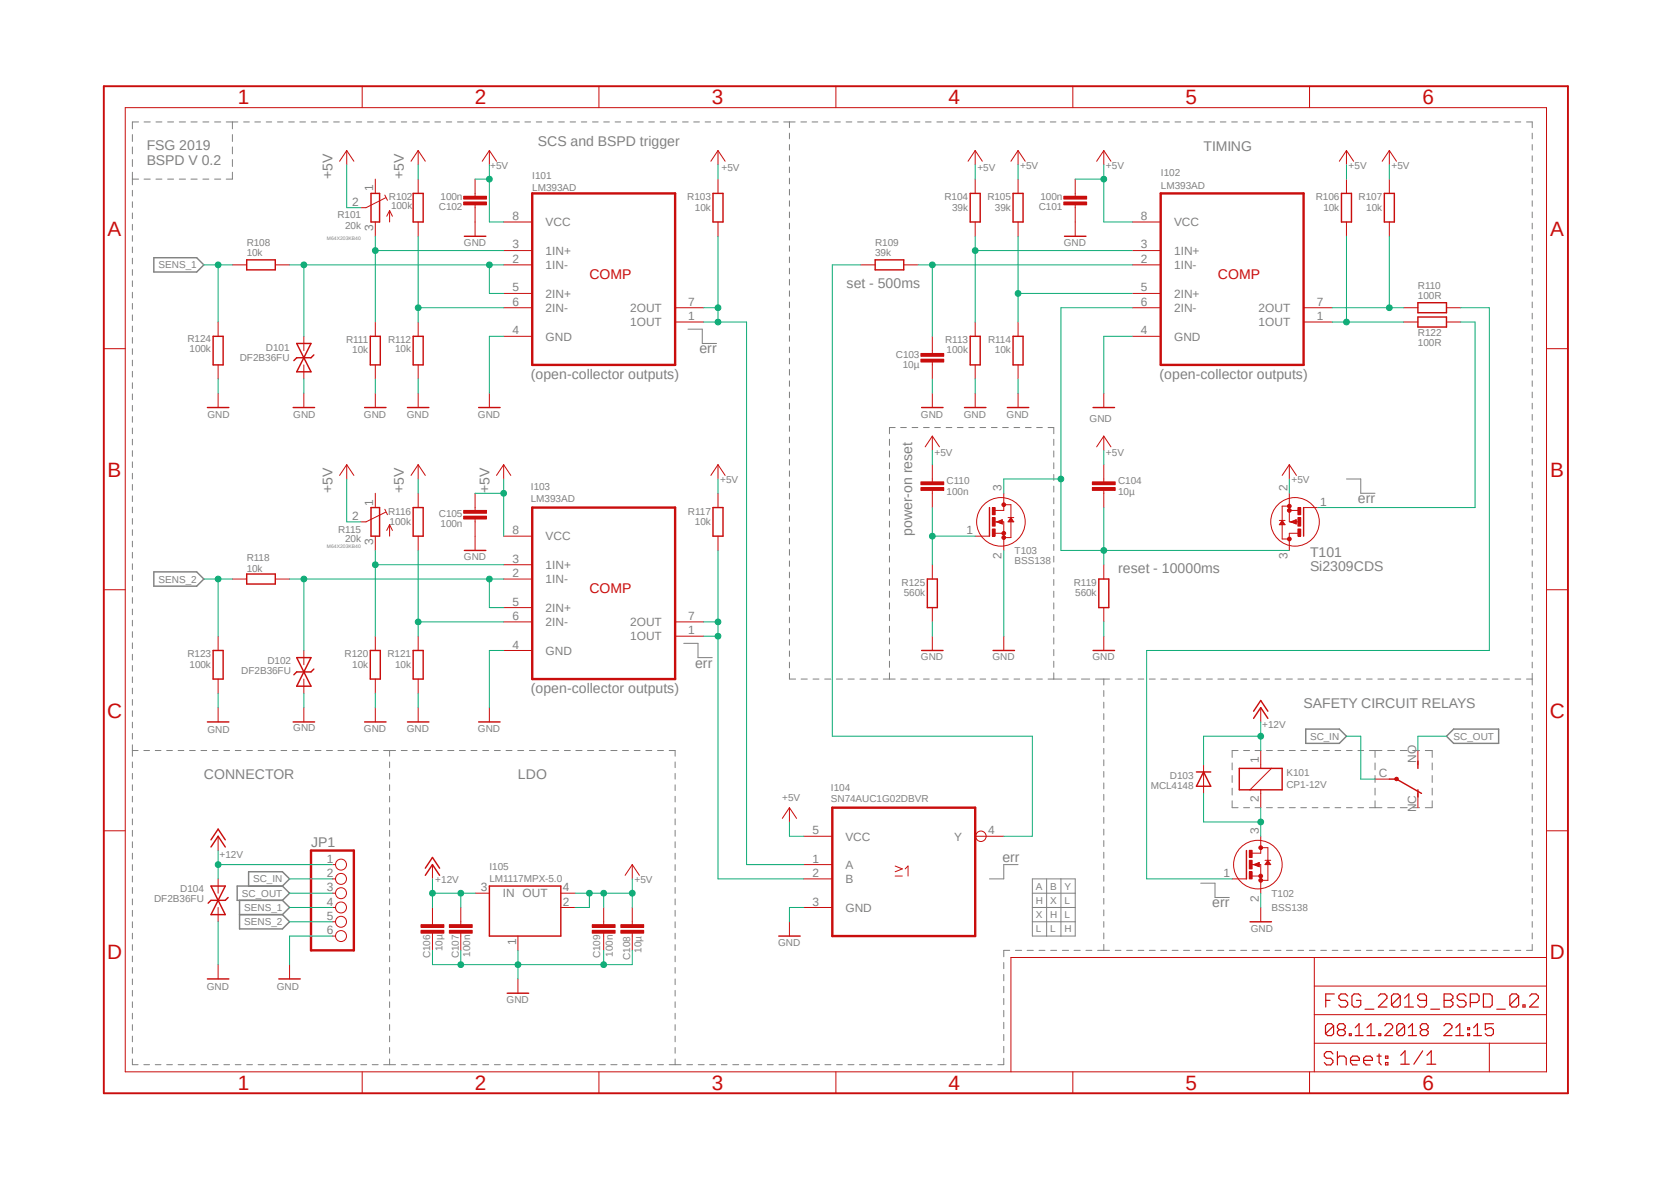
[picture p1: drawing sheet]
<svg xmlns="http://www.w3.org/2000/svg" width="297mm" height="210mm" viewBox="0 0 297 210" stroke-linecap="round" stroke-linejoin="round" font-family="sans-serif">
<defs><g id="words">
<g font-size="3.7" fill="#c90d0c">
<text x="42.3" y="18.5">1</text>
<text x="84.4" y="18.5">2</text>
<text x="126.5" y="18.5">3</text>
<text x="168.6" y="18.5">4</text>
<text x="210.7" y="18.5">5</text>
<text x="252.9" y="18.5">6</text>
<text x="19.1" y="41.9">A</text>
<text x="275.6" y="41.9">A</text>
<text x="19.1" y="84.7">B</text>
<text x="275.6" y="84.7">B</text>
<text x="19" y="127.6">C</text>
<text x="275.5" y="127.6">C</text>
<text x="19" y="170.4">D</text>
<text x="275.5" y="170.4">D</text>
<text x="42.3" y="193.7">1</text>
<text x="84.4" y="193.7">2</text>
<text x="126.5" y="193.7">3</text>
<text x="168.6" y="193.7">4</text>
<text x="210.7" y="193.7">5</text>
<text x="252.9" y="193.7">6</text>
</g>
<g font-size="2.5" fill="#808080">
<text x="26.1" y="26.6">FSG 2019</text>
<text x="26.1" y="29.3">BSPD V 0.2</text>
<text x="95.6" y="26">SCS and BSPD trigger</text>
<text x="213.9" y="26.8">TIMING</text>
<text x="59.1" y="31.8" transform="rotate(-90 59.1 31.8)">+5V</text>
<text x="71.8" y="31.8" transform="rotate(-90 71.8 31.8)">+5V</text>
<text x="150.5" y="51.1">set - 500ms</text>
<text x="124.3" y="62.8">err</text>
<text x="94.4" y="67.4">(open-collector outputs)</text>
<text x="206.1" y="67.4">(open-collector outputs)</text>
<text x="59.1" y="87.7" transform="rotate(-90 59.1 87.7)">+5V</text>
<text x="71.8" y="87.7" transform="rotate(-90 71.8 87.7)">+5V</text>
<text x="87" y="87.7" transform="rotate(-90 87 87.7)">+5V</text>
<text x="241.4" y="89.5">err</text>
<text x="162.2" y="95.3" transform="rotate(-90 162.2 95.3)">power-on reset</text>
<text x="198.8" y="101.9">reset - 10000ms</text>
<text x="232.9" y="99">T101</text>
<text x="232.9" y="101.5">Si2309CDS</text>
<text x="123.6" y="118.7">err</text>
<text x="94.4" y="123.2">(open-collector outputs)</text>
<text x="231.7" y="125.8">SAFETY CIRCUIT RELAYS</text>
<text x="36.2" y="138.5">CONNECTOR</text>
<text x="92.1" y="138.5">LDO</text>
<text x="55.3" y="150.5">JP1</text>
<text x="178.2" y="153.2">err</text>
<text x="215.5" y="161.3">err</text>
</g>
<g font-size="2.5" fill="#c90d0c">
<text x="104.8" y="49.6">COMP</text>
<text x="216.5" y="49.6">COMP</text>
<text x="104.8" y="105.5">COMP</text>
</g>
<g font-size="2.1" fill="#808080">
<text x="66.3" y="34" transform="rotate(-90 66.3 34)">1</text>
<text x="62.6" y="36.5">2</text>
<text x="66.3" y="41" transform="rotate(-90 66.3 41)">3</text>
<text x="91.1" y="39.1">8</text>
<text x="97" y="40.2">VCC</text>
<text x="202.8" y="39.1">8</text>
<text x="208.7" y="40.2">VCC</text>
<text x="91.1" y="44.2">3</text>
<text x="91.1" y="46.7">2</text>
<text x="97" y="45.3">1IN+</text>
<text x="97" y="47.8">1IN-</text>
<text x="202.8" y="44.2">3</text>
<text x="202.8" y="46.7">2</text>
<text x="208.7" y="45.3">1IN+</text>
<text x="208.7" y="47.8">1IN-</text>
<text x="91.1" y="51.8">5</text>
<text x="97" y="52.9">2IN+</text>
<text x="202.8" y="51.8">5</text>
<text x="208.7" y="52.9">2IN+</text>
<text x="91.1" y="54.3">6</text>
<text x="91.1" y="59.4">4</text>
<text x="97" y="55.5">2IN-</text>
<text x="112" y="55.5">2OUT</text>
<text x="112" y="58">1OUT</text>
<text x="122.3" y="54.3">7</text>
<text x="122.3" y="56.9">1</text>
<text x="202.8" y="54.3">6</text>
<text x="202.8" y="59.4">4</text>
<text x="208.7" y="55.5">2IN-</text>
<text x="223.7" y="55.5">2OUT</text>
<text x="223.7" y="58">1OUT</text>
<text x="234.1" y="54.3">7</text>
<text x="234.1" y="56.9">1</text>
<text x="97" y="60.5">GND</text>
<text x="208.7" y="60.5">GND</text>
<text x="66.3" y="89.9" transform="rotate(-90 66.3 89.9)">1</text>
<text x="178.1" y="87.3" transform="rotate(-90 178.1 87.3)">3</text>
<text x="228.9" y="87.3" transform="rotate(-90 228.9 87.3)">2</text>
<text x="234.7" y="89.9">1</text>
<text x="62.6" y="92.4">2</text>
<text x="91.1" y="95">8</text>
<text x="171.8" y="95">1</text>
<text x="66.3" y="96.9" transform="rotate(-90 66.3 96.9)">3</text>
<text x="91.1" y="100">3</text>
<text x="97" y="96.1">VCC</text>
<text x="97" y="101.1">1IN+</text>
<text x="178.1" y="99.4" transform="rotate(-90 178.1 99.4)">2</text>
<text x="228.9" y="99.4" transform="rotate(-90 228.9 99.4)">3</text>
<text x="91.1" y="102.6">2</text>
<text x="91.1" y="107.7">5</text>
<text x="97" y="103.7">1IN-</text>
<text x="91.1" y="110.2">6</text>
<text x="97" y="108.8">2IN+</text>
<text x="97" y="111.3">2IN-</text>
<text x="112" y="111.3">2OUT</text>
<text x="112" y="113.8">1OUT</text>
<text x="122.3" y="110.2">7</text>
<text x="122.3" y="112.7">1</text>
<text x="91.1" y="115.3">4</text>
<text x="97" y="116.4">GND</text>
<text x="223.8" y="135.6" transform="rotate(-90 223.8 135.6)">1</text>
<text x="251.7" y="135.6" transform="rotate(-90 251.7 135.6)">NO</text>
<text x="223.8" y="142.5" transform="rotate(-90 223.8 142.5)">2</text>
<text x="245.1" y="138.1">C</text>
<text x="144.4" y="148.3">5</text>
<text x="150.3" y="149.4">VCC</text>
<text x="169.6" y="149.4">Y</text>
<text x="175.7" y="148.3">4</text>
<text x="223.8" y="148.3" transform="rotate(-90 223.8 148.3)">3</text>
<text x="251.7" y="144.4" transform="rotate(-90 251.7 144.4)">NC</text>
<text x="58.1" y="153.3">1</text>
<text x="58.1" y="155.9">2</text>
<text x="144.4" y="153.3">1</text>
<text x="144.4" y="155.9">2</text>
<text x="150.3" y="154.4">A</text>
<text x="217.5" y="155.9">1</text>
<text x="58.1" y="158.4">3</text>
<text x="58.1" y="161">4</text>
<text x="85.5" y="158.4">3</text>
<text x="89.4" y="159.5">IN OUT</text>
<text x="100.1" y="158.4">4</text>
<text x="100.1" y="161">2</text>
<text x="144.4" y="161">3</text>
<text x="150.3" y="157">B</text>
<text x="223.8" y="160.3" transform="rotate(-90 223.8 160.3)">2</text>
<text x="58.1" y="163.5">5</text>
<text x="58.1" y="166">6</text>
<text x="91.7" y="167.9" transform="rotate(-90 91.7 167.9)">1</text>
<text x="150.3" y="162.1">GND</text>
</g>
<g font-size="1.8" fill="#808080">
<text x="69.1" y="35.6">R102</text>
<text x="78.3" y="35.5">100n</text>
<text x="87.1" y="30.1">+5V</text>
<text x="94.6" y="33.9">LM393AD</text>
<text x="94.6" y="31.8">I101</text>
<text x="122.2" y="35.6">R103</text>
<text x="128.3" y="30.3">+5V</text>
<text x="167.9" y="35.6">R104</text>
<text x="173.7" y="30.3">+5V</text>
<text x="175.5" y="35.6">R105</text>
<text x="181.4" y="30.1">+5V</text>
<text x="185" y="35.5">100n</text>
<text x="196.6" y="30.1">+5V</text>
<text x="206.4" y="33.6">LM393AD</text>
<text x="206.4" y="31.3">I102</text>
<text x="233.9" y="35.6">R106</text>
<text x="239.7" y="30.1">+5V</text>
<text x="241.5" y="35.6">R107</text>
<text x="247.4" y="30.1">+5V</text>
<text x="60" y="38.8">R101</text>
<text x="61.3" y="40.7">20k</text>
<text x="69.5" y="37.2">100k</text>
<text x="78" y="37.3">C102</text>
<text x="123.5" y="37.4">10k</text>
<text x="169.2" y="37.4">39k</text>
<text x="176.9" y="37.4">39k</text>
<text x="184.7" y="37.3">C101</text>
<text x="235.2" y="37.4">10k</text>
<text x="242.9" y="37.4">10k</text>
<text x="28.2" y="47.7">SENS_1</text>
<text x="43.9" y="45.6">10k</text>
<text x="43.9" y="43.8">R108</text>
<text x="82.5" y="43.8">GND</text>
<text x="155.6" y="45.6">39k</text>
<text x="155.6" y="43.8">R109</text>
<text x="189.1" y="43.8">GND</text>
<text x="252" y="51.4">R110</text>
<text x="252" y="53.2">100R</text>
<text x="252" y="59.8">R122</text>
<text x="33.3" y="60.7">R124</text>
<text x="33.7" y="62.6">100k</text>
<text x="42.6" y="64.2">DF2B36FU</text>
<text x="47.3" y="62.4">D101</text>
<text x="61.5" y="61">R111</text>
<text x="62.6" y="62.8">10k</text>
<text x="69" y="61">R112</text>
<text x="70.2" y="62.6">10k</text>
<text x="159.3" y="63.7">C103</text>
<text x="160.5" y="65.5">10µ</text>
<text x="168" y="61">R113</text>
<text x="168.3" y="62.8">100k</text>
<text x="175.6" y="61">R114</text>
<text x="176.9" y="62.8">10k</text>
<text x="252" y="61.6">100R</text>
<text x="36.9" y="74.3">GND</text>
<text x="52.1" y="74.3">GND</text>
<text x="64.7" y="74.2">GND</text>
<text x="72.3" y="74.2">GND</text>
<text x="85" y="74.2">GND</text>
<text x="163.7" y="74.2">GND</text>
<text x="171.3" y="74.2">GND</text>
<text x="178.9" y="74.2">GND</text>
<text x="193.7" y="75">GND</text>
<text x="166.1" y="81.1">+5V</text>
<text x="196.6" y="81.1">+5V</text>
<text x="94.4" y="89.2">LM393AD</text>
<text x="94.4" y="87.2">I103</text>
<text x="128" y="85.9">+5V</text>
<text x="168.3" y="86">C110</text>
<text x="168.3" y="88.1">100n</text>
<text x="198.8" y="86">C104</text>
<text x="198.8" y="88.1">10µ</text>
<text x="229.6" y="85.9">+5V</text>
<text x="60.1" y="94.7">R115</text>
<text x="69" y="91.5">R116</text>
<text x="69.3" y="93.3">100k</text>
<text x="78" y="91.9">C105</text>
<text x="78.3" y="93.6">100n</text>
<text x="122.3" y="91.5">R117</text>
<text x="123.5" y="93.3">10k</text>
<text x="43.9" y="101.6">10k</text>
<text x="43.9" y="99.7">R118</text>
<text x="61.3" y="96.3">20k</text>
<text x="82.5" y="99.6">GND</text>
<text x="180.3" y="98.5">T103</text>
<text x="180.3" y="100.2">BSS138</text>
<text x="28.2" y="103.5">SENS_2</text>
<text x="160.3" y="104.1">R125</text>
<text x="160.7" y="106">560k</text>
<text x="190.9" y="104.1">R119</text>
<text x="191.1" y="106">560k</text>
<text x="33.3" y="116.8">R123</text>
<text x="33.7" y="118.7">100k</text>
<text x="42.9" y="119.8">DF2B36FU</text>
<text x="47.5" y="118">D102</text>
<text x="61.3" y="116.8">R120</text>
<text x="62.6" y="118.7">10k</text>
<text x="68.9" y="116.8">R121</text>
<text x="70.2" y="118.7">10k</text>
<text x="163.7" y="117.4">GND</text>
<text x="176.4" y="117.4">GND</text>
<text x="194.2" y="117.4">GND</text>
<text x="36.9" y="130.2">GND</text>
<text x="52.1" y="130">GND</text>
<text x="64.7" y="130.1">GND</text>
<text x="72.3" y="130.1">GND</text>
<text x="85" y="130.1">GND</text>
<text x="224.4" y="129.3">+12V</text>
<text x="232.9" y="131.5">SC_IN</text>
<text x="258.4" y="131.5">SC_OUT</text>
<text x="228.7" y="138">K101</text>
<text x="139" y="142.3">+5V</text>
<text x="147.7" y="142.5">SN74AUC1G02DBVR</text>
<text x="147.7" y="140.5">I104</text>
<text x="204.6" y="140.2">MCL4148</text>
<text x="208" y="138.4">D103</text>
<text x="228.7" y="140.1">CP1-12V</text>
<text x="39" y="152.4">+12V</text>
<text x="87" y="154.7">I105</text>
<text x="27.4" y="160.4">DF2B36FU</text>
<text x="32" y="158.6">D104</text>
<text x="43" y="159.4">SC_OUT</text>
<text x="43.4" y="161.9">SENS_1</text>
<text x="45" y="156.8">SC_IN</text>
<text x="77.4" y="157">+12V</text>
<text x="87" y="156.7">LM1117MPX-5.0</text>
<text x="112.8" y="157">+5V</text>
<text x="184.1" y="160.7">H</text>
<text x="184.1" y="158.1">A</text>
<text x="186.7" y="160.7">X</text>
<text x="186.7" y="158.1">B</text>
<text x="189.2" y="160.7">L</text>
<text x="189.2" y="158.1">Y</text>
<text x="226" y="161.9">BSS138</text>
<text x="226" y="159.4">T102</text>
<text x="43.4" y="164.5">SENS_2</text>
<text x="184.1" y="165.7">L</text>
<text x="184.1" y="163.2">X</text>
<text x="186.7" y="165.7">L</text>
<text x="186.7" y="163.2">H</text>
<text x="189.2" y="165.7">H</text>
<text x="189.2" y="163.2">L</text>
<text x="222.3" y="165.6">GND</text>
<text x="76.5" y="170.3" transform="rotate(-90 76.5 170.3)">C106</text>
<text x="78.7" y="169.1" transform="rotate(-90 78.7 169.1)">10µ</text>
<text x="81.6" y="170.3" transform="rotate(-90 81.6 170.3)">C107</text>
<text x="83.6" y="170" transform="rotate(-90 83.6 170)">100n</text>
<text x="106.7" y="170.3" transform="rotate(-90 106.7 170.3)">C109</text>
<text x="109" y="170" transform="rotate(-90 109 170)">100n</text>
<text x="112" y="170.6" transform="rotate(-90 112 170.6)">C108</text>
<text x="114" y="169.3" transform="rotate(-90 114 169.3)">10µ</text>
<text x="138.3" y="168.1">GND</text>
<text x="36.7" y="175.9">GND</text>
<text x="49.2" y="175.9">GND</text>
<text x="90" y="178.3">GND</text>
</g>
<g font-size=".9" fill="#808080">
<text x="58.1" y="42.6">M64X203KB40</text>
<text x="58.1" y="97.5">M64X203KB40</text>
</g>
</g></defs>
<path d="M17.9 15l261.2 179.9M279.1 15l-261.2 179.9" fill="none" stroke="#fff" stroke-width=".18"/>
<g fill="none" stroke="#808080" stroke-width=".18">
<path d="M23.5 23.9v1.2M23.5 26.1v1.2M23.5 28.4v1.2M23.5 30.6v2.3M23.5 33.8v1M23.5 35.9v1M23.5 37.8v1.1M23.5 39.9v1M23.5 31.8h1.1M24.6 21.7h-1.1v1.2M25.6 21.7h1.1M25.6 31.8h1.1"/>
<path d="M27.7 21.7h1.1M27.7 31.8h1.1M29.8 21.7h1.1M29.8 31.8h1.1M31.9 21.7h1.1M31.9 31.8h1.1M33.9 21.7h1.1M33.9 31.8h1.1M36.1 21.7h1M36.1 31.8h1M38.1 21.7h1.1M38.1 31.8h1.1"/>
<path d="M40.2 21.7h2.1M41.3 30.6v1.2h-1.1M41.3 21.7v1.2M41.3 23.9v1.2M41.3 26.1v1.2M41.3 28.4v1.2M43.3 21.7h1M45.3 21.7h1M47.3 21.7h1M49.3 21.7h1M51.3 21.7h1M53.3 21.7h1"/>
<path d="M55.3 21.7h1M57.3 21.7h1M59.3 21.7h1M61.3 21.7h1M63.3 21.7h1M65.3 21.7h1M67.3 21.7h1M69.3 21.7h1M71.3 21.7h1M73.3 21.7h1M75.3 21.7h1M77.3 21.7h1"/>
<path d="M79.3 21.7h1M81.3 21.7h1M83.3 21.7h1M85.3 21.7h1M87.3 21.7h1M89.3 21.7h1M91.3 21.7h1M93.3 21.7h1M95.3 21.7h1M97.3 21.7h1M99.3 21.7h1M101.3 21.7h1"/>
<path d="M103.3 21.7h1M105.3 21.7h1M107.3 21.7h1M109.3 21.7h1M111.3 21.7h1M113.3 21.7h1M115.3 21.7h1M117.3 21.7h1M119.3 21.7h1M121.3 21.7h1M123.3 21.7h1M125.3 21.7h1"/>
<path d="M127.3 21.7h1M129.3 21.7h1M131.3 21.7h1M133.3 21.7h1M135.3 21.7h1.1M137.3 21.7h1M139.3 21.7h2M140.3 21.7v1M140.3 23.7v1M140.3 25.7v1M140.3 27.7v1M140.3 29.7v1"/>
<path d="M140.3 31.7v1M140.3 33.7v1M140.3 35.7v1M140.3 37.7v1M140.3 39.7v1M142.4 21.7h1M144.4 21.7h1M146.4 21.7h1M148.4 21.7h1M150.4 21.7h1M152.4 21.7h1.1M154.4 21.7h1"/>
<path d="M156.5 21.7h1M158.5 21.7h1M160.5 21.7h1M162.5 21.7h1M164.5 21.7h1M166.5 21.7h1.1M168.6 21.7h1M170.6 21.7h1M172.6 21.7h1M174.6 21.7h1M176.6 21.7h1M178.6 21.7h1.1"/>
<path d="M180.6 21.7h1M182.7 21.7h1M184.7 21.7h1M186.7 21.7h1M188.7 21.7h1M190.7 21.7h1M192.7 21.7h1.1M194.8 21.7h1M196.8 21.7h1M198.8 21.7h1M200.8 21.7h1M202.8 21.7h1"/>
<path d="M204.8 21.7h1.1M206.8 21.7h1.1M208.9 21.7h1M210.9 21.7h1M212.9 21.7h1M214.9 21.7h1M216.9 21.7h1M218.9 21.7h1.1M221 21.7h1M223 21.7h1M225 21.7h1M227 21.7h1"/>
<path d="M229 21.7h1M231.1 21.7h1M233 21.7h1.1M235.1 21.7h1M237.1 21.7h1M239.1 21.7h1M241.1 21.7h1M243.1 21.7h1M245.1 21.7h1.1M247.2 21.7h1M249.2 21.7h1M251.2 21.7h1"/>
<path d="M253.2 21.7h1M255.2 21.7h1M257.3 21.7h1M259.2 21.7h1.1M261.3 21.7h1M263.3 21.7h1M265.3 21.7h1M267.3 21.7h1M269.3 21.7h1M271.4 21.7h1v1M272.4 23.7v1M272.4 25.7v1"/>
<path d="M272.4 27.7v1M272.4 29.7v1M272.4 31.7v1M272.4 33.7v1M272.4 35.7v1M272.4 37.7v1M272.4 39.7v1M23.5 41.9v1M23.5 43.9v1M23.5 45.9v1M23.5 47.9v1M23.5 49.9v1"/>
<path d="M23.5 51.9v1.1M23.5 53.9v1M23.5 56v1M23.5 58v1M23.5 60v1M122.3 58.5h2.5v2.5h2.6M140.3 41.7v1M140.3 43.7v1M140.3 45.7v1M140.3 47.7v1M140.3 49.7v1M140.3 51.7v1"/>
<path d="M140.3 53.7v1M140.3 55.7v1M140.3 57.7v1M140.3 59.7v1M272.4 41.7v1M272.4 43.7v1M272.4 45.7v1M272.4 47.7v1M272.4 49.7v1M272.4 51.7v1M272.4 53.7v1M272.4 55.7v1"/>
<path d="M272.4 57.7v1M272.4 59.7v1M23.5 62v1M23.5 64v1M23.5 66v1M23.5 68v1M23.5 70v1M23.5 72.1v1M23.5 74v1.1M23.5 76.1v1M23.5 78.1v1M140.3 61.7v1"/>
<path d="M140.3 63.7v1M140.3 65.7v1M140.3 67.7v1M140.3 69.7v1M140.3 71.7v1M140.3 73.7v1M140.3 75.7v1M140.3 77.7v1M140.3 79.7v1M158.1 78.1v1.1M159.1 76h-1v1.1M160.1 76h1"/>
<path d="M162.1 76h1M164.2 76h1M166.2 76h1M168.2 76h1M170.2 76h1M172.2 76h1M174.2 76h1M176.2 76h1M178.2 76h1M180.3 76h1M182.3 76h1M184.3 76h1"/>
<path d="M186.3 76h1v1.1M187.3 78.1v1.1M272.4 61.7v1M272.4 63.7v1M272.4 65.7v1M272.4 67.7v1M272.4 69.7v1M272.4 71.7v1M272.4 73.7v1M272.4 75.7v1M272.4 77.7v1M272.4 79.7v1"/>
<path d="M23.5 80.1v1M23.5 82.1v1M23.5 84.1v1M23.5 86.1v1M23.5 88.1v1.1M23.5 90.1v1M23.5 92.2v1M23.5 94.1v1.1M23.5 96.2v1M23.5 98.2v1M140.3 81.7v1M140.3 83.7v1"/>
<path d="M140.3 85.7v1M140.3 87.7v1M140.3 89.7v1M140.3 91.7v1M140.3 93.7v1M140.3 95.7v1M140.3 97.7v1M140.3 99.7v1M158.1 80.1v1.1M158.1 82.3v1M158.1 84.3v1.1M158.1 86.4v1.1"/>
<path d="M158.1 88.5v1M158.1 90.6v1M158.1 92.6v1.1M158.1 94.7v1.1M158.1 96.8v1M158.1 98.8v1.1M187.3 80.1v1.1M187.3 82.3v1M187.3 84.3v1.1M187.3 86.4v1.1M187.3 88.5v1M187.3 90.6v1"/>
<path d="M187.3 92.6v1.1M187.3 94.7v1.1M187.3 96.8v1M187.3 98.8v1.1M239.3 85.1h2.6v2.6h2.5M272.4 81.7v1M272.4 83.7v1M272.4 85.7v1M272.4 87.7v1M272.4 89.7v1M272.4 91.7v1M272.4 93.7v1"/>
<path d="M272.4 95.7v1M272.4 97.7v1M272.4 99.7v1M23.5 100.2v1M23.5 102.2v1M23.5 104.2v1M23.5 106.2v1M23.5 108.2v1.1M23.5 110.2v1.1M23.5 112.3v1M23.5 114.3v1M23.5 116.3v1"/>
<path d="M23.5 118.3v1M121.5 114.3h2.6v2.6h2.5M140.3 119.7v1h1.1M140.3 101.7v1M140.3 103.7v1M140.3 105.7v1M140.3 107.7v1M140.3 109.7v1M140.3 111.7v1M140.3 113.7v1M140.3 115.7v1M140.3 117.7v1"/>
<path d="M158.1 100.9v1.1M158.1 103v1.1M158.1 105.1v1.1M158.1 107.1v1.1M158.1 109.2v1.1M158.1 111.3v1.1M158.1 113.4v1.1M158.1 115.4v1.1M158.1 117.5v1.1M158.1 119.6v1.1M187.3 100.9v1.1M187.3 103v1.1"/>
<path d="M187.3 105.1v1.1M187.3 107.1v1.1M187.3 109.2v1.1M187.3 111.3v1.1M187.3 113.4v1.1M187.3 115.4v1.1M187.3 117.5v1.1M187.3 119.6v1.1M272.4 101.7v1M272.4 103.7v1M272.4 105.7v1M272.4 107.7v1"/>
<path d="M272.4 109.7v1M272.4 111.7v1M272.4 113.7v1M272.4 115.7v1M272.4 117.7v1M272.4 119.7v2.1M23.5 120.3v1M23.5 122.3v1M23.5 124.3v1M23.5 126.3v1M23.5 128.4v1M23.5 130.3v1.1"/>
<path d="M23.5 132.4v2M23.5 135.4v1M23.5 137.5v1M23.5 139.5v1M23.5 133.4h1.1M25.6 133.4h1M27.6 133.4h1M29.6 133.4h1M31.7 133.4h1M33.7 133.4h1M35.7 133.4h1M37.8 133.4h1"/>
<path d="M39.8 133.4h1M41.8 133.4h1M43.9 133.4h1M45.9 133.4h1M47.9 133.4h1M49.9 133.4h1.1M52 133.4h1M54 133.4h1M56 133.4h1.1M58 133.4h1.1M60.1 133.4h1M62.1 133.4h1.1"/>
<path d="M64.1 133.4h1.1M66.2 133.4h1M68.2 133.4h2.1M69.3 133.4v1M69.3 135.4v1M69.3 137.5v1M69.3 139.5v1M71.3 133.4h1.1M73.4 133.4h1.1M75.4 133.4h1.1M77.5 133.4h1.1M79.6 133.4h1.1"/>
<path d="M81.7 133.4h1M83.7 133.4h1.1M85.8 133.4h1.1M87.9 133.4h1M90 133.4h1M92 133.4h1.1M94.1 133.4h1.1M96.2 133.4h1M98.3 133.4h1M100.3 133.4h1.1M102.4 133.4h1.1M104.4 133.4h1.1"/>
<path d="M106.5 133.4h1.1M108.6 133.4h1.1M110.7 133.4h1M112.7 133.4h1.1M114.8 133.4h1.1M116.9 133.4h1M119 133.4h1v1M120 135.4v1M120 137.5v1M120 139.5v1M142.4 120.7h1.1M144.5 120.7h1.1"/>
<path d="M146.6 120.7h1.1M148.7 120.7h1.1M150.7 120.7h1.1M152.9 120.7h1M154.9 120.7h1.1M157 120.7h2.1M160.1 120.7h1M162.1 120.7h1M164.2 120.7h1M166.2 120.7h1M168.2 120.7h1M170.2 120.7h1"/>
<path d="M172.2 120.7h1M174.2 120.7h1M176.2 120.7h1M178.2 120.7h1M180.3 120.7h1M182.3 120.7h1M184.3 120.7h1M186.3 120.7h2.5M189.8 120.7h1.5M192.2 120.7h1.5M194.7 120.7h2.5M196.2 120.7v1.1"/>
<path d="M196.2 122.7v1.1M196.2 124.8v1.1M196.2 126.8v1.1M196.2 128.9v1.1M196.2 130.9v1.1M196.2 133v1M196.2 135v1.1M196.2 137.1v1M196.2 139.1v1.1M198.2 120.7h1.1M200.3 120.7h1M202.3 120.7h1"/>
<path d="M204.3 120.7h1.1M206.3 120.7h1.1M208.4 120.7h1M210.4 120.7h1.1M212.4 120.7h1.1M214.5 120.7h1M216.5 120.7h1M218.5 120.7h1.1M219 135.6v1.2M219 137.8v1.3M220.1 133.4h-1.1v1.2M220.6 120.7h1"/>
<path d="M221.1 133.4h1M222.6 120.7h1M223.1 133.4h1.1M224.6 120.7h1.1M225.1 133.4h1.1M226.6 120.7h1.1M227.2 133.4h1M228.7 120.7h1M229.2 133.4h1M230.7 120.7h1M231.2 133.4h1M232.7 120.7h1.1"/>
<path d="M233.3 133.4h1M234.8 120.7h1M235.3 133.4h1M236.8 120.7h1M237.3 133.4h1M238.8 120.7h1.1M239.3 133.4h1.1M240.9 120.7h1M241.4 133.4h1M242.9 120.7h1M243.4 133.4h2.3M244.4 133.4v1.2"/>
<path d="M244.4 135.6v1.2M244.4 137.8v1.3M244.9 120.7h1.1M246.7 133.4h1.2M247 120.7h1M248.9 133.4h1.2M249 120.7h1M251 120.7h1M251.1 133.4h1.2M253.1 120.7h1M253.4 133.4h1.2v1.2M254.6 135.6v1.2"/>
<path d="M254.6 137.8v1.3M255.1 120.7h1M257.1 120.7h1M259.2 120.7h1M261.2 120.7h1M263.2 120.7h1M265.3 120.7h1M267.3 120.7h1M269.3 120.7h1M271.4 120.7h1M272.4 122.7v1.1M272.4 124.8v1.1"/>
<path d="M272.4 126.8v1.1M272.4 128.9v1.1M272.4 130.9v1.1M272.4 133v1M272.4 135v1.1M272.4 137.1v1M272.4 139.1v1.1M23.5 141.5v1M23.5 143.6v1M23.5 145.5v1.1M23.5 147.6v1M23.5 149.6v1.1"/>
<path d="M23.5 151.6v1.1M23.5 153.7v1M23.5 155.7v1.1M23.5 157.7v1.1M23.5 159.8v1M69.3 141.5v1M69.3 143.6v1M69.3 145.5v1.1M69.3 147.6v1M69.3 149.6v1.1M69.3 151.6v1.1M69.3 153.7v1"/>
<path d="M69.3 155.7v1.1M69.3 157.7v1.1M69.3 159.8v1M120 141.5v1M120 143.6v1M120 145.5v1.1M120 147.6v1M120 149.6v1.1M120 151.6v1.1M120 153.7v1M120 155.7v1.1M120 157.7v1.1"/>
<path d="M120 159.8v1M181 153.7h-2.6v2.5h-2.5M183.5 156.2h7.6v10.2h-7.6zM183.5 158.7h7.6M186.1 156.2v10.2M188.6 156.2v10.2M196.2 141.2v1M196.2 143.3v1M196.2 145.3v1M196.2 147.4v1M196.2 149.4v1.1M196.2 151.5v1"/>
<path d="M196.2 153.5v1.1M196.2 155.6v1M196.2 157.6v1.1M196.2 159.7v1M213.4 157h2.6v2.5h2.5M219 140.1v1.2M219 142.3v1.3h1.1M221.1 143.6h1M223.1 143.6h1.1M225.1 143.6h1.1M227.2 143.6h1M229.2 143.6h1"/>
<path d="M231.2 143.6h1M233.3 143.6h1M235.3 143.6h1M237.3 143.6h1M239.3 143.6h1.1M241.4 143.6h1M243.4 143.6h2.3M244.4 140.1v1.2M244.4 142.3v1.3M246.7 143.6h1.2M248.9 143.6h1.2M251.1 143.6h1.2"/>
<path d="M254.6 140.1v1.2M254.6 142.3v1.3h-1.2M272.4 141.2v1M272.4 143.3v1M272.4 145.3v1M272.4 147.4v1M272.4 149.4v1.1M272.4 151.5v1M272.4 153.5v1.1M272.4 155.6v1M272.4 157.6v1.1M272.4 159.7v1"/>
<path d="M23.5 161.8v1.1M23.5 163.8v1.1M23.5 165.9v1M23.5 167.9v1M23.5 169.9v1M23.5 172v1M23.5 174v1M23.5 176v1M23.5 178.1v1M69.3 161.8v1.1M69.3 163.8v1.1M69.3 165.9v1"/>
<path d="M69.3 167.9v1M69.3 169.9v1M69.3 172v1M69.3 174v1M69.3 176v1M69.3 178.1v1M120 161.8v1.1M120 163.8v1.1M120 165.9v1M120 167.9v1M120 169.9v1M120 172v1"/>
<path d="M120 174v1M120 176v1M120 178.1v1M178.4 171.1v1.1M178.4 173.2v1.1M178.4 175.3v1.1M178.4 177.5v1.1M178.4 179.6v1.1M179.5 168.9h-1.1v1.2M180.5 168.9h1.1M182.6 168.9h1.1M183.5 161.3h7.6"/>
<path d="M183.5 163.8h7.6M184.7 168.9h1.1M186.8 168.9h1M188.8 168.9h1.1M190.9 168.9h1.1M193 168.9h1.1M195.1 168.9h2.1M196.2 161.7v1.1M196.2 163.8v1M196.2 165.8v1.1M196.2 167.9v1M198.2 168.9h1.1"/>
<path d="M200.3 168.9h1M202.3 168.9h1M204.3 168.9h1.1M206.3 168.9h1.1M208.4 168.9h1M210.4 168.9h1.1M212.4 168.9h1.1M214.5 168.9h1M216.5 168.9h1M218.5 168.9h1.1M220.6 168.9h1M222.6 168.9h1"/>
<path d="M224.6 168.9h1.1M226.6 168.9h1.1M228.7 168.9h1M230.7 168.9h1M232.7 168.9h1.1M234.8 168.9h1M236.8 168.9h1M238.8 168.9h1.1M240.9 168.9h1M242.9 168.9h1M244.9 168.9h1.1M247 168.9h1"/>
<path d="M249 168.9h1M251 168.9h1M253.1 168.9h1M255.1 168.9h1M257.1 168.9h1M259.2 168.9h1M261.2 168.9h1M263.2 168.9h1M265.3 168.9h1M267.3 168.9h1M269.3 168.9h1M272.4 167.9v1h-1"/>
<path d="M272.4 161.7v1.1M272.4 163.8v1M272.4 165.8v1.1M23.5 188.2v1h1.1M23.5 180.1v1M23.5 182.1v1M23.5 184.1v1.1M23.5 186.2v1M25.6 189.2h1M27.6 189.2h1M29.6 189.2h1M31.7 189.2h1"/>
<path d="M33.7 189.2h1M35.7 189.2h1M37.8 189.2h1M39.8 189.2h1M41.8 189.2h1M43.9 189.2h1M45.9 189.2h1M47.9 189.2h1M49.9 189.2h1.1M52 189.2h1M54 189.2h1M56 189.2h1.1"/>
<path d="M58 189.2h1.1M60.1 189.2h1M62.1 189.2h1.1M64.1 189.2h1.1M66.2 189.2h1M68.2 189.2h2.1M69.3 180.1v1M69.3 182.1v1M69.3 184.1v1.1M69.3 186.2v1M69.3 188.2v1M71.3 189.2h1.1"/>
<path d="M73.4 189.2h1.1M75.4 189.2h1.1M77.5 189.2h1.1M79.6 189.2h1.1M81.7 189.2h1M83.7 189.2h1.1M85.8 189.2h1.1M87.9 189.2h1M90 189.2h1M92 189.2h1.1M94.1 189.2h1.1M96.2 189.2h1"/>
<path d="M98.3 189.2h1M100.3 189.2h1.1M102.4 189.2h1.1M104.4 189.2h1.1M106.5 189.2h1.1M108.6 189.2h1.1M110.7 189.2h1M112.7 189.2h1.1M114.8 189.2h1.1M116.9 189.2h1M119 189.2h2.1M120 180.1v1"/>
<path d="M120 182.1v1M120 184.1v1.1M120 186.2v1M120 188.2v1M122.1 189.2h1M124.1 189.2h1.1M126.1 189.2h1.1M128.2 189.2h1M130.3 189.2h1M132.3 189.2h1M134.4 189.2h1M136.4 189.2h1.1"/>
<path d="M138.5 189.2h1M140.5 189.2h1.1M142.5 189.2h1.1M144.6 189.2h1.1M146.6 189.2h1.1M148.7 189.2h1M150.7 189.2h1.1M152.8 189.2h1M154.9 189.2h1M156.9 189.2h1M158.9 189.2h1.1M161 189.2h1"/>
<path d="M163 189.2h1.1M165.1 189.2h1M167.1 189.2h1.1M169.2 189.2h1M171.2 189.2h1.1M173.3 189.2h1M175.3 189.2h1.1M178.4 181.7v1.1M178.4 183.9v1.1M178.4 186v1.1M178.4 188.1v1.1h-1"/>
</g>
<path d="M27.3 45.8h7.7l1.2 1.3-1.2 1.2h-7.7zM27.3 101.6h7.7l1.2 1.3-1.2 1.3h-7.7zM232.1 129.6h6l1.2 1.3-1.2 1.2h-6zM257.1 130.9l1.3-1.3h8v2.5h-8zM44.2 157.5v-2.6h6l1.3 1.3-1.3 1.3M50.2 157.5h-8v2.5h8M50.2 157.5l1.3 1.2-1.3 1.3M42.6 162.6h7.6M42.6 160v5.1h7.6l1.3-1.3-1.3-1.2M50.2 160l1.3 1.3-1.3 1.3" fill="none" stroke="#808080" stroke-width=".25"/>
<g fill="none" stroke="#c90d0c" stroke-width=".18">
<path d="M74.3 31.8v2.6M74.3 39.5v2.5M84.5 34.4v.5M84.5 36.4v.5M84.5 39.5v2.5M89.5 39.5h5.1M74.3 57.2v2.6M89.5 44.5h5.1M89.5 47.1h5.1M89.5 52.2h5.1M89.5 54.7h5.1M89.5 59.8h5.1"/>
<path d="M120 54.7h5.1M120 57.2h5.1M74.3 64.9v2.5M159.1 153.9l1.3 .5-1.3 .5M159.1 155.7h1.3M160.9 154.4l.5-.5v1.8"/>
<circle cx="174.4" cy="148.6" r=".93"/>
</g>
<path d="M94.6 34.4h25.4v30.5h-25.4z" fill="none" stroke="#c90d0c" stroke-width=".42"/>
<path d="M73.4 34.4h1.8v5.1h-1.8zM73.4 59.8h1.8v5.1h-1.8zM82.5 42h3.9" fill="none" stroke="#c90d0c" stroke-width=".25"/>
<path d="M82.4 34.9h4.1v.5h-4.1z" fill-rule="evenodd" fill="#c90d0c"/>
<path d="M82.4 34.9h4.1v.5h-4.1z" fill="none" stroke="#c90d0c" stroke-width=".18"/>
<path d="M82.4 35.9h4.1v.5h-4.1z" fill-rule="evenodd" fill="#c90d0c"/>
<g fill="none" stroke="#c90d0c" stroke-width=".18">
<path d="M82.4 35.9h4.1v.5h-4.1zM84.5 31.8v2.6M84.5 36.9v2.6M87 26.8l1.3 1.9M87 26.8l-1.3 1.9M87 26.8v2.5M127.6 31.8v2.6M127.6 39.5v2.5M74.3 87.7v2.5M74.3 95.3v2.5M84.5 90.2v.5M84.5 92.2v.6"/>
<path d="M84.5 95.3v2.5M89.5 95.3h5.1M74.3 113.1v2.5M89.5 100.4h5.1M89.5 102.9h5.1M89.5 108h5.1M89.5 110.5h5.1M89.5 115.6h5.1M120 110.5h5.1M120 113.1h5.1M74.3 120.7v2.5"/>
</g>
<path d="M126.7 34.4h1.8v5.1h-1.8zM73.4 90.2h1.8v5.1h-1.8zM82.5 97.8h3.9M73.4 115.6h1.8v5.1h-1.8z" fill="none" stroke="#c90d0c" stroke-width=".25"/>
<path d="M94.6 90.2h25.4v30.5h-25.4z" fill="none" stroke="#c90d0c" stroke-width=".42"/>
<path d="M82.4 90.7h4.1v.5h-4.1z" fill-rule="evenodd" fill="#c90d0c"/>
<path d="M82.4 90.7h4.1v.5h-4.1z" fill="none" stroke="#c90d0c" stroke-width=".18"/>
<path d="M82.4 91.7h4.1v.5h-4.1z" fill-rule="evenodd" fill="#c90d0c"/>
<g fill="none" stroke="#c90d0c" stroke-width=".18">
<path d="M41.3 47.1h2.6M48.9 47.1h2.6M54 69.9v2.5M82.4 91.7h4.1v.5h-4.1zM84.5 87.7v2.5M84.5 92.8v2.5M127.6 87.7v2.5M127.6 95.3v2.5M41.3 102.9h2.6M48.9 102.9h2.6M54 125.8v2.5M81.9 163.8v.5"/>
<path d="M81.9 165.9v.5"/>
</g>
<path d="M43.9 46.2h5v1.8h-5zM52.1 72.4h3.8M126.7 90.2h1.8v5.1h-1.8zM43.9 102h5v1.8h-5zM52.1 128.3h3.8" fill="none" stroke="#c90d0c" stroke-width=".25"/>
<path d="M79.9 165.4h4v.5h-4z" fill-rule="evenodd" fill="#c90d0c"/>
<path d="M79.9 165.4h4v.5h-4z" fill="none" stroke="#c90d0c" stroke-width=".18"/>
<path d="M79.9 164.3h4v.5h-4z" fill-rule="evenodd" fill="#c90d0c"/>
<path d="M79.9 164.3h4v.5h-4zM81.9 161.3v2.5M81.9 166.4v2.5M112.4 163.8v.5M112.4 165.9v.5" fill="none" stroke="#c90d0c" stroke-width=".18"/>
<path d="M110.4 165.4h4v.5h-4z" fill-rule="evenodd" fill="#c90d0c"/>
<path d="M110.4 165.4h4v.5h-4z" fill="none" stroke="#c90d0c" stroke-width=".18"/>
<path d="M110.4 164.3h4v.5h-4z" fill-rule="evenodd" fill="#c90d0c"/>
<path d="M107.3 163.8v.5M107.3 165.9v.5M110.4 164.3h4v.5h-4zM112.4 161.3v2.5M112.4 166.4v2.5" fill="none" stroke="#c90d0c" stroke-width=".18"/>
<path d="M105.3 164.3h4v.5h-4z" fill-rule="evenodd" fill="#c90d0c"/>
<path d="M105.3 164.3h4v.5h-4z" fill="none" stroke="#c90d0c" stroke-width=".18"/>
<path d="M105.3 165.4h4v.5h-4z" fill-rule="evenodd" fill="#c90d0c"/>
<path d="M76.9 163.8v.5M76.9 165.9v.5M105.3 165.4h4v.5h-4zM107.3 161.3v2.5M107.3 166.4v2.5" fill="none" stroke="#c90d0c" stroke-width=".18"/>
<path d="M74.8 165.4h4.1v.5h-4.1z" fill-rule="evenodd" fill="#c90d0c"/>
<path d="M74.8 165.4h4.1v.5h-4.1z" fill="none" stroke="#c90d0c" stroke-width=".18"/>
<path d="M74.8 164.3h4.1v.5h-4.1z" fill-rule="evenodd" fill="#c90d0c"/>
<g fill="none" stroke="#c90d0c" stroke-width=".18">
<path d="M54 59.8v2.5M66.7 57.2v2.6M54 64.9v2.5M66.7 64.9v2.5M54 115.6v2.6M66.7 113.1v2.5M54 120.7v2.5M66.7 120.7v2.5M224.1 125.8v2.5M224.1 133.4v3.2M226 136.6l-3.8 3.8M38.8 148.6v2.6"/>
<path d="M38.8 156.2v2.5M76.9 153.7v2.5M84.5 158.7h2.5M99.7 158.7h2.5M112.4 153.7l1.3 1.9M112.4 153.7l-1.3 1.9M112.4 153.7v2.5M140.3 143.6v2.5M140.3 143.6l1.3 1.9M140.3 143.6l-1.2 1.9M142.9 148.6h5.1M142.9 153.7h5.1"/>
<path d="M142.9 156.2h5.1M173.4 148.6h5M224.1 140.4v3.2M38.8 161.3v2.5M38.8 171.4v2.6M74.8 164.3h4.1v.5h-4.1zM76.9 161.3v2.5M76.9 166.4v2.5M92.1 166.4v2.5M92.1 174v2.5M99.7 161.3h2.5M140.3 163.8v2.6"/>
<path d="M142.9 161.3h5.1"/>
</g>
<g fill="none" stroke="#c90d0c" stroke-width=".25">
<path d="M65.8 59.8h1.8v5.1h-1.8zM52.7 61h2.6l-1.3 2.6zM54 63.6l1.3 2.5h-2.6zM55.8 63.1l-.5 .5h-2.6l-.5 .5M52.7 116.9l2.6 5.1h-2.6l2.6-5.1zM55.8 118.9l-.5 .5h-2.6l-.5 .5M65.8 115.6h1.8v5.1h-1.8zM220.3 136.6h7.6v3.8h-7.6zM222.8 127.7l1.3-1.9 1.3 1.9M222.8 126.4l1.3-1.9 1.3 1.9M247 138.5h1.2l4.5 2.5M252 135.3v1.3"/>
<path d="M37.5 157.5h2.5l-2.5 5.1h2.5zM37.5 150.5l1.3-1.9 1.2 1.9M37.5 149.3l1.3-1.9 1.2 1.9M40.6 159.5l-.6 .5h-2.5l-.5 .5M75.6 155.6l1.3-1.9 1.2 1.9M75.6 154.3l1.3-1.9 1.2 1.9M87 157.5h12.7v8.9h-12.7zM252 140.4v1.2M36.9 174h3.8M90.2 176.5h3.8M138.4 166.4h3.8"/>
</g>
<path d="M148 143.6h25.4v22.8h-25.4z" fill="none" stroke="#c90d0c" stroke-width=".42"/>
<path d="M248 138.2h.5v.5h-.5l-.1-.2z" fill-rule="evenodd" fill="#c90d0c"/>
<g fill="none" stroke="#c90d0c" stroke-width=".18">
<path d="M213.9 135.9v5.1M244.4 138.5h2.6M248 138.2h.5v.5h-.5l-.1-.2zM252 133.4v2.5M219 156.2h2.6M222.6 153.7h1.5v5M222.6 155.7h1.5M222.8 153.7l1.1-.4v.8zM224.1 148.6v3h-1.5M224.1 150.7h1.3v5.8h-1.3M224.9 152.9h1M225.4 152.9l.5 .8h-1z"/>
<path d="M252 141v2.6"/>
</g>
<path d="M212.7 137.2h2.5M213.9 137.2l1.3 2.5h-2.5zM221.6 151.2v5M223.1 153.7l.6 .2v-.5l-.5 .3M225.4 153.2l.2 .3h-.5z" fill="none" stroke="#c90d0c" stroke-width=".25"/>
<circle cx="224.1" cy="156.5" r=".33" fill="#c90d0c"/>
<circle cx="224.1" cy="156.5" r=".33" fill="none" stroke="#c90d0c" stroke-width=".18"/>
<circle cx="224.1" cy="155.7" r=".33" fill="#c90d0c"/>
<circle cx="224.1" cy="155.7" r=".33" fill="none" stroke="#c90d0c" stroke-width=".18"/>
<circle cx="224.1" cy="150.7" r=".33" fill="#c90d0c"/>
<g fill="none" stroke="#c90d0c" stroke-width=".18">
<circle cx="223.6" cy="153.7" r="4.3"/>
<circle cx="224.1" cy="150.7" r=".33"/>
</g>
<path d="M222.1 151.1h.5v1.3h-.5z" fill-rule="evenodd" fill="#c90d0c"/>
<path d="M222.1 151.1h.5v1.3h-.5z" fill="none" stroke="#c90d0c" stroke-width=".18"/>
<path d="M222.1 154.9h.5v1.3h-.5z" fill-rule="evenodd" fill="#c90d0c"/>
<path d="M222.1 154.9h.5v1.3h-.5z" fill="none" stroke="#c90d0c" stroke-width=".18"/>
<path d="M222.1 152.9h.5v1.5h-.5z" fill-rule="evenodd" fill="#c90d0c"/>
<g fill="none" stroke="#c90d0c" stroke-width=".18">
<path d="M66.7 31.8v2.6M66.7 39.5v2.5M68.4 34.7l.5 .9M68.6 35.1l-3.5 1.8h-.9M69.3 37.4v2.1M69.3 37.4l.5 1M69.3 37.4l-.6 1M127.6 26.8l1.3 1.9M127.6 26.8l-1.2 1.9M127.6 26.8v2.5M201.3 39.5h5M201.3 44.5h5"/>
<path d="M201.3 47.1h5M201.3 52.2h5M201.3 54.7h5M201.3 59.8h5M231.7 54.7h5.1M231.7 57.2h5.1M165.7 62.3v.5M165.7 64.3v.6M66.7 87.7v2.5M66.7 95.3v2.5M68.4 90.5l.5 1M68.6 91l-3.5 1.8h-.9"/>
<path d="M69.3 93.3v2M69.3 93.3l.5 1M69.3 93.3l-.6 1M127.6 82.6v2.5M127.6 82.6l1.3 1.9M127.6 82.6l-1.2 1.9M222.1 152.9h.5v1.5h-.5z"/>
</g>
<path d="M66 34.4h1.5v5.1h-1.5zM66 90.2h1.5v5.1h-1.5z" fill="none" stroke="#c90d0c" stroke-width=".25"/>
<path d="M206.3 34.4h25.4v30.5h-25.4z" fill="none" stroke="#c90d0c" stroke-width=".42"/>
<path d="M163.7 63.8h4.1v.5h-4.1z" fill-rule="evenodd" fill="#c90d0c"/>
<path d="M163.7 63.8h4.1v.5h-4.1z" fill="none" stroke="#c90d0c" stroke-width=".18"/>
<path d="M163.7 62.8h4.1v.5h-4.1z" fill-rule="evenodd" fill="#c90d0c"/>
<g fill="none" stroke="#c90d0c" stroke-width=".18">
<path d="M173.4 26.8v2.5M173.4 31.8v2.6M173.4 39.5v2.5M173.4 26.8l1.2 1.9M173.4 26.8l-1.3 1.9M181 26.8v2.5M181 31.8v2.6M181 39.5v2.5M181 26.8l1.2 1.9M181 26.8l-1.3 1.9M196.2 26.8l1.3 1.9M196.2 26.8l-1.3 1.9"/>
<path d="M196.2 26.8v2.5M239.3 26.8l1.3 1.9M239.3 26.8l-1.2 1.9M239.3 26.8v2.5M239.3 31.8v2.6M239.3 39.5v2.5M247 26.8v2.5M247 31.8v2.6M247 39.5v2.5M247 26.8l1.2 1.9M247 26.8l-1.3 1.9M153 47.1h2.6"/>
<path d="M160.7 47.1h2.5M165.7 59.8v2.5M173.4 57.2v2.6M181 57.2v2.6M66.7 69.9v2.5M74.3 69.9v2.5M87 69.9v2.5M163.7 62.8h4.1v.5h-4.1zM165.7 64.9v2.5M165.7 69.9v2.5M173.4 64.9v2.5M173.4 69.9v2.5"/>
<path d="M181 64.9v2.5M181 69.9v2.5M196.2 69.9v2.5M196.2 85.1v.5M196.2 87.2v.5M66.7 125.8v2.5M74.3 125.8v2.5M87 125.8v2.5"/>
</g>
<g fill="none" stroke="#c90d0c" stroke-width=".25">
<path d="M172.5 34.4h1.7v5.1h-1.7zM180.1 34.4h1.8v5.1h-1.8zM238.5 34.4h1.7v5.1h-1.7zM246.1 34.4h1.8v5.1h-1.8zM155.6 46.2h5.1v1.8h-5.1zM172.5 59.8h1.7v5.1h-1.7zM180.1 59.8h1.8v5.1h-1.8zM64.8 72.4h3.8M72.4 72.4h3.8M85.1 72.4h3.8M163.8 72.4h3.8M171.4 72.4h3.9"/>
<path d="M179.1 72.4h3.8M194.3 72.4h3.8M64.8 128.3h3.8M72.4 128.3h3.8M85.1 128.3h3.8"/>
</g>
<path d="M194.2 86.7h4v.5h-4z" fill-rule="evenodd" fill="#c90d0c"/>
<path d="M194.2 86.7h4v.5h-4z" fill="none" stroke="#c90d0c" stroke-width=".18"/>
<path d="M194.2 85.6h4v.5h-4z" fill-rule="evenodd" fill="#c90d0c"/>
<g fill="none" stroke="#c90d0c" stroke-width=".18">
<path d="M249.5 54.7h2.5M257.1 54.7h2.6M196.2 77.5v2.6M196.2 77.5l1.3 1.9M196.2 77.5l-1.3 1.9M194.2 85.6h4v.5h-4zM196.2 82.6v2.5M196.2 87.7v2.5M227.4 92.5h1M227.9 92.5l.5 .8h-1zM229.2 82.6l1.3 1.9M229.2 82.6l-1.3 1.9"/>
<path d="M229.2 82.6v2.5M229.2 87.7v5.1h1.5M229.2 90h-1.3v5.8h1.3M229.2 90.7h1.5M229.4 92.8l1-.4v.7zM230.7 94.8h-1.5v3M231.7 90.2h2.6M196.2 100.4v2.5M196.2 108v2.5"/>
</g>
<path d="M252 53.8h5.1v1.8h-5.1zM227.9 92.8l.3 .3h-.5zM229.7 92.8l.6 .2v-.5l-.5 .3M231.7 90.2v5.1M195.3 102.9h1.8v5.1h-1.8z" fill="none" stroke="#c90d0c" stroke-width=".25"/>
<circle cx="229.2" cy="90" r=".33" fill="#c90d0c"/>
<circle cx="229.2" cy="90" r=".33" fill="none" stroke="#c90d0c" stroke-width=".18"/>
<circle cx="229.2" cy="90.7" r=".33" fill="#c90d0c"/>
<circle cx="229.2" cy="90.7" r=".33" fill="none" stroke="#c90d0c" stroke-width=".18"/>
<circle cx="229.2" cy="95.8" r=".33" fill="#c90d0c"/>
<g fill="none" stroke="#c90d0c" stroke-width=".18">
<circle cx="229.2" cy="95.8" r=".33"/>
<circle cx="230.2" cy="92.8" r="4.3"/>
</g>
<path d="M230.7 94h.5v1.3h-.5z" fill-rule="evenodd" fill="#c90d0c"/>
<path d="M230.7 94h.5v1.3h-.5z" fill="none" stroke="#c90d0c" stroke-width=".18"/>
<path d="M230.7 90.2h.5v1.3h-.5z" fill-rule="evenodd" fill="#c90d0c"/>
<path d="M230.7 90.2h.5v1.3h-.5z" fill="none" stroke="#c90d0c" stroke-width=".18"/>
<path d="M230.7 92h.5v1.5h-.5z" fill-rule="evenodd" fill="#c90d0c"/>
<path d="M191.1 34.4v.5M191.1 36.4v.5M230.7 92h.5v1.5h-.5zM51.5 171.4v2.6" fill="none" stroke="#c90d0c" stroke-width=".18"/>
<path d="M49.6 174h3.8" fill="none" stroke="#c90d0c" stroke-width=".25"/>
<path d="M189.1 34.9h4.1v.5h-4.1z" fill-rule="evenodd" fill="#c90d0c"/>
<path d="M189.1 34.9h4.1v.5h-4.1z" fill="none" stroke="#c90d0c" stroke-width=".18"/>
<path d="M189.1 35.9h4.1v.5h-4.1z" fill-rule="evenodd" fill="#c90d0c"/>
<g fill="none" stroke="#c90d0c" stroke-width=".18">
<path d="M22.3 19.1h252.6v171.4h-252.6zM64.4 15.3v3.8M106.5 15.3v3.8M148.6 15.3v3.8M190.7 15.3v3.8M232.8 15.3v3.8M189.1 35.9h4.1v.5h-4.1zM191.1 31.8v2.6M191.1 36.9v5.1M38.8 57.2v2.6M249.5 57.2h2.5M257.1 57.2h2.6"/>
<path d="M18.5 62h3.8M38.8 64.9v2.5M38.8 69.9v2.5M274.9 62h3.8M173.4 95.3h2.5M176.9 92.8h1.5v5M176.9 94.8h1.5M177.2 92.8l1-.4v.7zM178.4 89.7h1.3v5.8h-1.3M178.4 87.7v3h-1.5M179.2 92h1M179.7 92l.5 .8h-1z"/>
<path d="M18.5 104.8h3.8M38.8 113.1v2.5M196.2 113.1v2.5M274.9 104.8h3.8M38.8 120.7v2.5M38.8 125.8v2.5M18.5 147.7h3.8M274.9 147.7h3.8M224.1 161.3v2.5M233.6 170.2v20.3M233.6 175.3h41.3M274.9 170.2h-95.2v20.3"/>
<path d="M64.4 190.5v3.8M106.5 190.5v3.8M148.6 190.5v3.8M190.7 190.5v3.8M232.8 190.5v3.8M233.6 185.4h41.3M233.6 180.3h41.3M264.7 185.4v5.1"/>
</g>
<path d="M37.9 59.8h1.8v5.1h-1.8zM189.2 42h3.8M252 56.3h5.1v1.8h-5.1zM36.9 72.4h3.8M175.9 90.2v5.1M177.4 92.8l.7 .2v-.5l-.6 .3M179.7 92.2l.3 .4h-.6zM37.9 115.6h1.8v5.1h-1.8zM194.3 115.6h3.8M36.9 128.3h3.8M222.2 163.8h3.8" fill="none" stroke="#c90d0c" stroke-width=".25"/>
<g fill="none" stroke="#c90d0c" stroke-width=".21">
<path d="M235.7 177.8h.7M237.2 176.7h-1.5v2.3M239.6 177l-.4-.3h-.8l-.4 .3v.4l.4 .4h.8l.4 .4v.4l-.4 .4h-.8l-.4-.4M241.9 177l-.4-.3h-.8l-.4 .3v1.6l.4 .4h.8l.4-.4v-.8h-.8M242.7 179.4h1.5M245 177l.4-.3h.8l.3 .3v.4l-1.5 1.6h1.5M248.9 177l-.4-.3h-.8l-.3 .3v1.6M248.9 177v1.6l-.4 .4h-.8l-.3-.4M248.9 177l-1.5 1.6M249.7 179h1.5M249.7 177.4l.7-.7v2.3M253.6 177.8h-1.2l-.4-.4v-.4l.4-.3h.8l.4 .3v1.6l-.4 .4h-.8l-.4-.4"/>
<path d="M254.3 179.4h1.6M256.7 176.7h1.1l.5 .3v.4l-.5 .4 .5 .4v.4l-.5 .4h-1.1zM256.7 177.8h1.1M260.6 177l-.4-.3h-.8l-.4 .3v.4l.4 .4h.8l.4 .4v.4l-.4 .4h-.8l-.4-.4M261.4 178.2h1.1l.4-.4v-.8l-.4-.3h-1.1v2.3M263.7 176.7h1.2l.4 .3v1.6l-.4 .4h-1.2zM266.1 179.4h1.5M270 177l-.5-.3h-.7l-.4 .3v1.6M270 177v1.6l-.5 .4h-.7l-.4-.4M270 177l-1.6 1.6M270.7 178.6h.4v.4h-.4zM271.9 177l.4-.3h.7l.5 .3v.4l-1.6 1.6h1.6"/>
<path d="M236.9 187.3l-.3-.4h-.8l-.4 .4v.4l.4 .4h.8l.3 .4v.3l-.3 .5h-.8l-.4-.5M237.1 182.3l-.4-.4h-.7l-.4 .4v1.4M237.1 182.3v1.4l-.4 .4h-.7l-.4-.4M237.1 182.3l-1.5 1.4M237.7 186.9v2.4M237.7 188.1l.4-.4h.8l.4 .4v1.2M238.1 183l-.4-.3v-.4l.4-.4h.7l.3 .4v.4l-.3 .3M238.1 183l-.4 .3v.4l.4 .4h.7l.3-.4v-.4l-.3-.3M238.1 183h.7M239.9 183.7h.3v.4h-.3zM240.1 188.5h1.5v-.4l-.3-.4h-.9l-.3 .4v.7l.3 .5h.9M240.9 184.1h1.4"/>
<path d="M240.9 182.7l.7-.8v2.2M242.4 188.5h1.6v-.4l-.4-.4h-.8l-.4 .4v.7l.4 .5h.8M243 184.1h1.4M243 182.7l.7-.8v2.2M244.8 187.7h.7M245.1 183.7h.3v.4h-.3zM245.1 187.3v1.5l.4 .5M246.2 182.3l.3-.4h.7l.4 .4v.4l-1.4 1.4h1.4M246.3 187.7h.4v.4h-.4zM246.3 188.8h.4v.5h-.4zM249 187.6l.8-.8v2.3M249 189.1h1.5"/>
<path d="M249.7 182.3l-.4-.4h-.7l-.3 .4v1.4M249.7 182.3v1.4l-.4 .4h-.7l-.3-.4M249.7 182.3l-1.4 1.4M250.4 184.1h1.4M250.4 182.7l.7-.8v2.2M252.8 183l-.3 .3v.4l.3 .4h.7l.4-.4v-.4l-.4-.3M252.8 183l-.3-.3v-.4l.3-.4h.7l.4 .4v.4l-.4 .3M252.8 183h.7M252.9 186.8l-1.6 2.3M253.7 189.1h1.5M253.7 187.6l.7-.8v2.3M256.7 182.3l.3-.4h.7l.4 .4v.4l-1.4 1.4h1.4"/>
<path d="M258.8 184.1h1.4M258.8 182.7l.7-.8v2.2M260.9 183.7h.3v.4h-.3zM260.9 182.7h.3v.3h-.3zM262 184.1h1.4M262 182.7l.6-.8v2.2M265.5 181.9h-1.5v1.1l.7-.3h.4l.4 .3v.7l-.4 .4h-.7l-.4-.4"/>
</g>
<path d="M18.5 15.3h260.2v179h-260.2z" fill="none" stroke="#c90d0c" stroke-width=".34"/>
<circle cx="178.4" cy="95.5" r=".33" fill="#c90d0c"/>
<circle cx="178.4" cy="95.5" r=".33" fill="none" stroke="#c90d0c" stroke-width=".18"/>
<circle cx="178.4" cy="94.8" r=".33" fill="#c90d0c"/>
<circle cx="178.4" cy="94.8" r=".33" fill="none" stroke="#c90d0c" stroke-width=".18"/>
<circle cx="178.4" cy="89.7" r=".33" fill="#c90d0c"/>
<g fill="none" stroke="#c90d0c" stroke-width=".18">
<circle cx="177.9" cy="92.8" r="4.3"/>
<circle cx="178.4" cy="89.7" r=".33"/>
</g>
<path d="M176.4 90.2h.5v1.3h-.5z" fill-rule="evenodd" fill="#c90d0c"/>
<path d="M176.4 90.2h.5v1.3h-.5z" fill="none" stroke="#c90d0c" stroke-width=".18"/>
<path d="M176.4 94h.5v1.3h-.5z" fill-rule="evenodd" fill="#c90d0c"/>
<path d="M176.4 94h.5v1.3h-.5z" fill="none" stroke="#c90d0c" stroke-width=".18"/>
<path d="M176.4 92h.5v1.5h-.5z" fill-rule="evenodd" fill="#c90d0c"/>
<path d="M165.7 85.1v.5M165.7 87.2v.5M176.4 92h.5v1.5h-.5z" fill="none" stroke="#c90d0c" stroke-width=".18"/>
<path d="M163.7 86.7h4.1v.5h-4.1z" fill-rule="evenodd" fill="#c90d0c"/>
<path d="M163.7 86.7h4.1v.5h-4.1z" fill="none" stroke="#c90d0c" stroke-width=".18"/>
<path d="M163.7 85.6h4.1v.5h-4.1z" fill-rule="evenodd" fill="#c90d0c"/>
<g fill="none" stroke="#c90d0c" stroke-width=".18">
<path d="M61.6 26.8v2.5M61.6 26.8l1.3 1.9M61.6 26.8l-1.2 1.9M74.3 26.8v2.5M74.3 26.8l1.3 1.9M74.3 26.8l-1.2 1.9M165.7 77.5v2.6M165.7 77.5l1.3 1.9M165.7 77.5l-1.2 1.9M61.6 82.6l1.3 1.9M61.6 82.6l-1.2 1.9M61.6 82.6v2.5"/>
<path d="M74.3 82.6l1.3 1.9M74.3 82.6l-1.2 1.9M74.3 82.6v2.5M89.5 82.6l1.3 1.9M89.5 82.6l-1.2 1.9M89.5 82.6v2.5M163.7 85.6h4.1v.5h-4.1zM165.7 82.6v2.5M165.7 87.7v2.5M165.7 100.4v2.5M165.7 108v2.5M165.7 113.1v2.5"/>
<path d="M178.4 113.1v2.5M59.1 153.7h.5M59.1 156.2h.5M59.1 158.7h.5M59.1 161.3h.5M59.1 163.8h.5M59.1 166.4h.5"/>
<circle cx="60.6" cy="158.7" r=".98"/>
<circle cx="60.6" cy="153.7" r=".98"/>
<circle cx="60.6" cy="156.2" r=".98"/>
<circle cx="60.6" cy="161.3" r=".98"/>
<circle cx="60.6" cy="166.4" r=".98"/>
<circle cx="60.6" cy="163.8" r=".98"/>
</g>
<path d="M163.8 115.6h3.8M164.8 102.9h1.8v5.1h-1.8zM176.5 115.6h3.8" fill="none" stroke="#c90d0c" stroke-width=".25"/>
<path d="M55.3 151.2h7.6v17.7h-7.6z" fill="none" stroke="#c90d0c" stroke-width=".42"/>
<path d="M54 67.4v2.5M89.5 115.6h-2.5v10.2M54 123.2v2.6M66.7 123.2v2.6M74.3 123.2v2.6M81.9 168.9v2.5h10.2v-2.5" fill="none" stroke="#0dab76" stroke-width=".18"/>
<circle cx="92.1" cy="171.4" r=".51" fill="#0dab76"/>
<g fill="none" stroke="#0dab76" stroke-width=".18">
<path d="M107.3 168.9v2.5"/>
<circle cx="92.1" cy="171.4" r=".51"/>
</g>
<circle cx="107.3" cy="171.4" r=".51" fill="#0dab76"/>
<g fill="none" stroke="#0dab76" stroke-width=".18">
<path d="M76.9 168.9v2.5h5M112.4 168.9v2.5h-20.3v2.6"/>
<circle cx="107.3" cy="171.4" r=".51"/>
</g>
<circle cx="81.9" cy="171.4" r=".51" fill="#0dab76"/>
<g fill="none" stroke="#0dab76" stroke-width=".18">
<path d="M61.6 29.3v7.6h2.6M84.5 31.8h2.5M87 29.3v10.2h2.5M89.5 59.8h-2.5v10.1M201.3 59.8h-5.1v10.1M38.8 67.4v2.5M66.7 67.4v2.5M74.3 67.4v2.5M165.7 67.4v2.5M173.4 67.4v2.5M181 67.4v2.5M178.4 97.8v15.3"/>
<path d="M165.7 110.5v2.6M196.2 110.5v2.6M38.8 123.2v2.6M224.1 158.7v2.6M38.8 163.8v7.6M59.1 166.4h-7.6v5M142.9 161.3h-2.6v2.5"/>
<circle cx="81.9" cy="171.4" r=".51"/>
</g>
<circle cx="87" cy="31.8" r=".51" fill="#0dab76"/>
<g fill="none" stroke="#0dab76" stroke-width=".18">
<path d="M74.3 29.3v2.5M61.6 85.1v7.7h2.6M89.5 85.1v2.6h-5M127.6 85.1v2.6"/>
<circle cx="87" cy="31.8" r=".51"/>
</g>
<circle cx="89.5" cy="87.7" r=".51" fill="#0dab76"/>
<g fill="none" stroke="#0dab76" stroke-width=".18">
<path d="M74.3 85.1v2.6M89.5 87.7v7.6M104.8 161.3v-2.6h7.6v2.6"/>
<circle cx="89.5" cy="87.7" r=".51"/>
</g>
<circle cx="104.8" cy="158.7" r=".51" fill="#0dab76"/>
<g fill="none" stroke="#0dab76" stroke-width=".18">
<path d="M107.3 158.7v2.6"/>
<circle cx="104.8" cy="158.7" r=".51"/>
</g>
<circle cx="107.3" cy="158.7" r=".51" fill="#0dab76"/>
<g fill="none" stroke="#0dab76" stroke-width=".18">
<path d="M102.2 158.7h2.6M102.2 161.3h2.6"/>
<circle cx="107.3" cy="158.7" r=".51"/>
</g>
<circle cx="112.4" cy="158.7" r=".51" fill="#0dab76"/>
<g fill="none" stroke="#0dab76" stroke-width=".18">
<path d="M127.6 29.3v2.5M173.4 29.3v2.5M181 29.3v2.5M191.1 31.8h5.1M196.2 29.3v10.2h5.1M112.4 156.2v2.5M140.3 146.1v2.5h2.6"/>
<circle cx="112.4" cy="158.7" r=".51"/>
</g>
<circle cx="196.2" cy="31.8" r=".51" fill="#0dab76"/>
<g fill="none" stroke="#0dab76" stroke-width=".18">
<path d="M239.3 29.3v2.5M247 29.3v2.5M36.2 47.1h5.1M38.8 47.1v10.1M165.7 80.1v2.5M196.2 80.1v2.5M229.2 85.1v2.6"/>
<circle cx="196.2" cy="31.8" r=".51"/>
</g>
<circle cx="38.8" cy="47.1" r=".51" fill="#0dab76"/>
<g fill="none" stroke="#0dab76" stroke-width=".18">
<path d="M51.5 47.1h2.5v12.7M51.5 161.3h7.6"/>
<circle cx="38.8" cy="47.1" r=".51"/>
</g>
<circle cx="54" cy="47.1" r=".51" fill="#0dab76"/>
<g fill="none" stroke="#0dab76" stroke-width=".18">
<path d="M54 47.1h35.5M87 47.1v5.1"/>
<circle cx="54" cy="47.1" r=".51"/>
</g>
<circle cx="87" cy="47.1" r=".51" fill="#0dab76"/>
<g fill="none" stroke="#0dab76" stroke-width=".18">
<path d="M87 52.2h2.5M76.9 158.7h7.6M81.9 158.7v2.6"/>
<circle cx="87" cy="47.1" r=".51"/>
</g>
<circle cx="81.9" cy="158.7" r=".51" fill="#0dab76"/>
<g fill="none" stroke="#0dab76" stroke-width=".18">
<path d="M76.9 156.2v5.1"/>
<circle cx="81.9" cy="158.7" r=".51"/>
</g>
<circle cx="76.9" cy="158.7" r=".51" fill="#0dab76"/>
<g fill="none" stroke="#0dab76" stroke-width=".18">
<path d="M38.8 151.2v5M38.8 153.7h20.3"/>
<circle cx="76.9" cy="158.7" r=".51"/>
</g>
<circle cx="38.8" cy="153.7" r=".51" fill="#0dab76"/>
<g fill="none" stroke="#0dab76" stroke-width=".18">
<path d="M224.1 128.3v5.1M224.1 130.9h-10.2v5"/>
<circle cx="38.8" cy="153.7" r=".51"/>
</g>
<circle cx="224.1" cy="130.9" r=".51" fill="#0dab76"/>
<g fill="none" stroke="#0dab76" stroke-width=".18">
<path d="M36.2 102.9h5.1M38.8 102.9v10.2M239.3 130.9h2.6v7.6h2.5M257.1 130.9h-5.1v2.5M51.5 156.2h7.6M51.5 158.7h7.6M51.5 163.8h7.6"/>
<circle cx="224.1" cy="130.9" r=".51"/>
</g>
<circle cx="38.8" cy="102.9" r=".51" fill="#0dab76"/>
<g fill="none" stroke="#0dab76" stroke-width=".18">
<path d="M89.5 102.9h-2.5v5.1"/>
<circle cx="38.8" cy="102.9" r=".51"/>
</g>
<circle cx="87" cy="102.9" r=".51" fill="#0dab76"/>
<g fill="none" stroke="#0dab76" stroke-width=".18">
<path d="M51.5 102.9h35.5M54 102.9v12.7"/>
<circle cx="87" cy="102.9" r=".51"/>
</g>
<circle cx="54" cy="102.9" r=".51" fill="#0dab76"/>
<g fill="none" stroke="#0dab76" stroke-width=".18">
<path d="M127.6 97.8v12.7h-2.5M87 108h2.5M125.1 113.1h2.5"/>
<circle cx="54" cy="102.9" r=".51"/>
</g>
<circle cx="127.6" cy="110.5" r=".51" fill="#0dab76"/>
<g fill="none" stroke="#0dab76" stroke-width=".18">
<path d="M127.6 110.5v45.7h15.3"/>
<circle cx="127.6" cy="110.5" r=".51"/>
</g>
<circle cx="127.6" cy="113.1" r=".51" fill="#0dab76"/>
<g fill="none" stroke="#0dab76" stroke-width=".18">
<path d="M125.1 57.2h7.6v96.5h10.2M127.6 42v12.7h-2.5"/>
<circle cx="127.6" cy="113.1" r=".51"/>
</g>
<circle cx="127.6" cy="54.7" r=".51" fill="#0dab76"/>
<circle cx="127.6" cy="54.7" r=".51" fill="none" stroke="#0dab76" stroke-width=".18"/>
<circle cx="127.6" cy="57.2" r=".51" fill="#0dab76"/>
<g fill="none" stroke="#0dab76" stroke-width=".18">
<path d="M66.7 44.5h22.8M66.7 42v15.2M127.6 54.7v2.5"/>
<circle cx="127.6" cy="57.2" r=".51"/>
</g>
<circle cx="66.7" cy="44.5" r=".51" fill="#0dab76"/>
<g fill="none" stroke="#0dab76" stroke-width=".18">
<path d="M66.7 97.8v15.3M66.7 100.4h22.8"/>
<circle cx="66.7" cy="44.5" r=".51"/>
</g>
<circle cx="66.7" cy="100.4" r=".51" fill="#0dab76"/>
<g fill="none" stroke="#0dab76" stroke-width=".18">
<path d="M213.9 141v5.1h10.2M224.1 143.6v5"/>
<circle cx="66.7" cy="100.4" r=".51"/>
</g>
<circle cx="224.1" cy="146.1" r=".51" fill="#0dab76"/>
<g fill="none" stroke="#0dab76" stroke-width=".18">
<path d="M153 47.1h-5v83.8h35.5v17.7h-5.1M163.2 47.1h38.1M165.7 47.1v12.7M259.7 54.7h5v60.9h-60.9v40.6h15.2"/>
<circle cx="224.1" cy="146.1" r=".51"/>
</g>
<circle cx="165.7" cy="47.1" r=".51" fill="#0dab76"/>
<g fill="none" stroke="#0dab76" stroke-width=".18">
<path d="M173.4 42v15.2M173.4 44.5h27.9"/>
<circle cx="165.7" cy="47.1" r=".51"/>
</g>
<circle cx="173.3" cy="44.5" r=".51" fill="#0dab76"/>
<g fill="none" stroke="#0dab76" stroke-width=".18">
<path d="M236.8 54.7h12.7M247 42v12.7"/>
<circle cx="173.3" cy="44.5" r=".51"/>
</g>
<circle cx="247" cy="54.7" r=".51" fill="#0dab76"/>
<g fill="none" stroke="#0dab76" stroke-width=".18">
<path d="M181 42v15.2M259.7 57.2h2.5v33h-27.9"/>
<circle cx="247" cy="54.7" r=".51"/>
</g>
<circle cx="181" cy="52.2" r=".51" fill="#0dab76"/>
<g fill="none" stroke="#0dab76" stroke-width=".18">
<path d="M181 52.2h20.3M201.3 54.7h-12.7v43.1M196.2 97.8h33M196.2 90.2v10.2"/>
<circle cx="181" cy="52.2" r=".51"/>
</g>
<circle cx="196.2" cy="97.8" r=".51" fill="#0dab76"/>
<g fill="none" stroke="#0dab76" stroke-width=".18">
<path d="M188.6 97.8h7.6M188.6 85.1h-10.2v2.6"/>
<circle cx="196.2" cy="97.8" r=".51"/>
</g>
<circle cx="188.6" cy="85.1" r=".51" fill="#0dab76"/>
<g fill="none" stroke="#0dab76" stroke-width=".18">
<path d="M236.8 57.2h12.7M239.3 42v15.2"/>
<circle cx="188.6" cy="85.1" r=".51"/>
</g>
<circle cx="239.3" cy="57.2" r=".51" fill="#0dab76"/>
<g fill="none" stroke="#0dab76" stroke-width=".18">
<path d="M74.3 97.8v15.3"/>
<circle cx="239.3" cy="57.2" r=".51"/>
</g>
<circle cx="74.3" cy="110.5" r=".51" fill="#0dab76"/>
<g fill="none" stroke="#0dab76" stroke-width=".18">
<path d="M74.3 42v15.2M74.3 110.5h15.2"/>
<circle cx="74.3" cy="110.5" r=".51"/>
</g>
<circle cx="74.3" cy="54.7" r=".51" fill="#0dab76"/>
<g fill="none" stroke="#0dab76" stroke-width=".18">
<path d="M74.3 54.7h15.2M165.7 90.2v10.2M165.7 95.3h7.7"/>
<circle cx="74.3" cy="54.7" r=".51"/>
</g>
<circle cx="165.7" cy="95.3" r=".51" fill="#0dab76"/>
<circle cx="165.7" cy="95.3" r=".51" fill="none" stroke="#0dab76" stroke-width=".18"/>
<use href="#words"/>
</svg>
